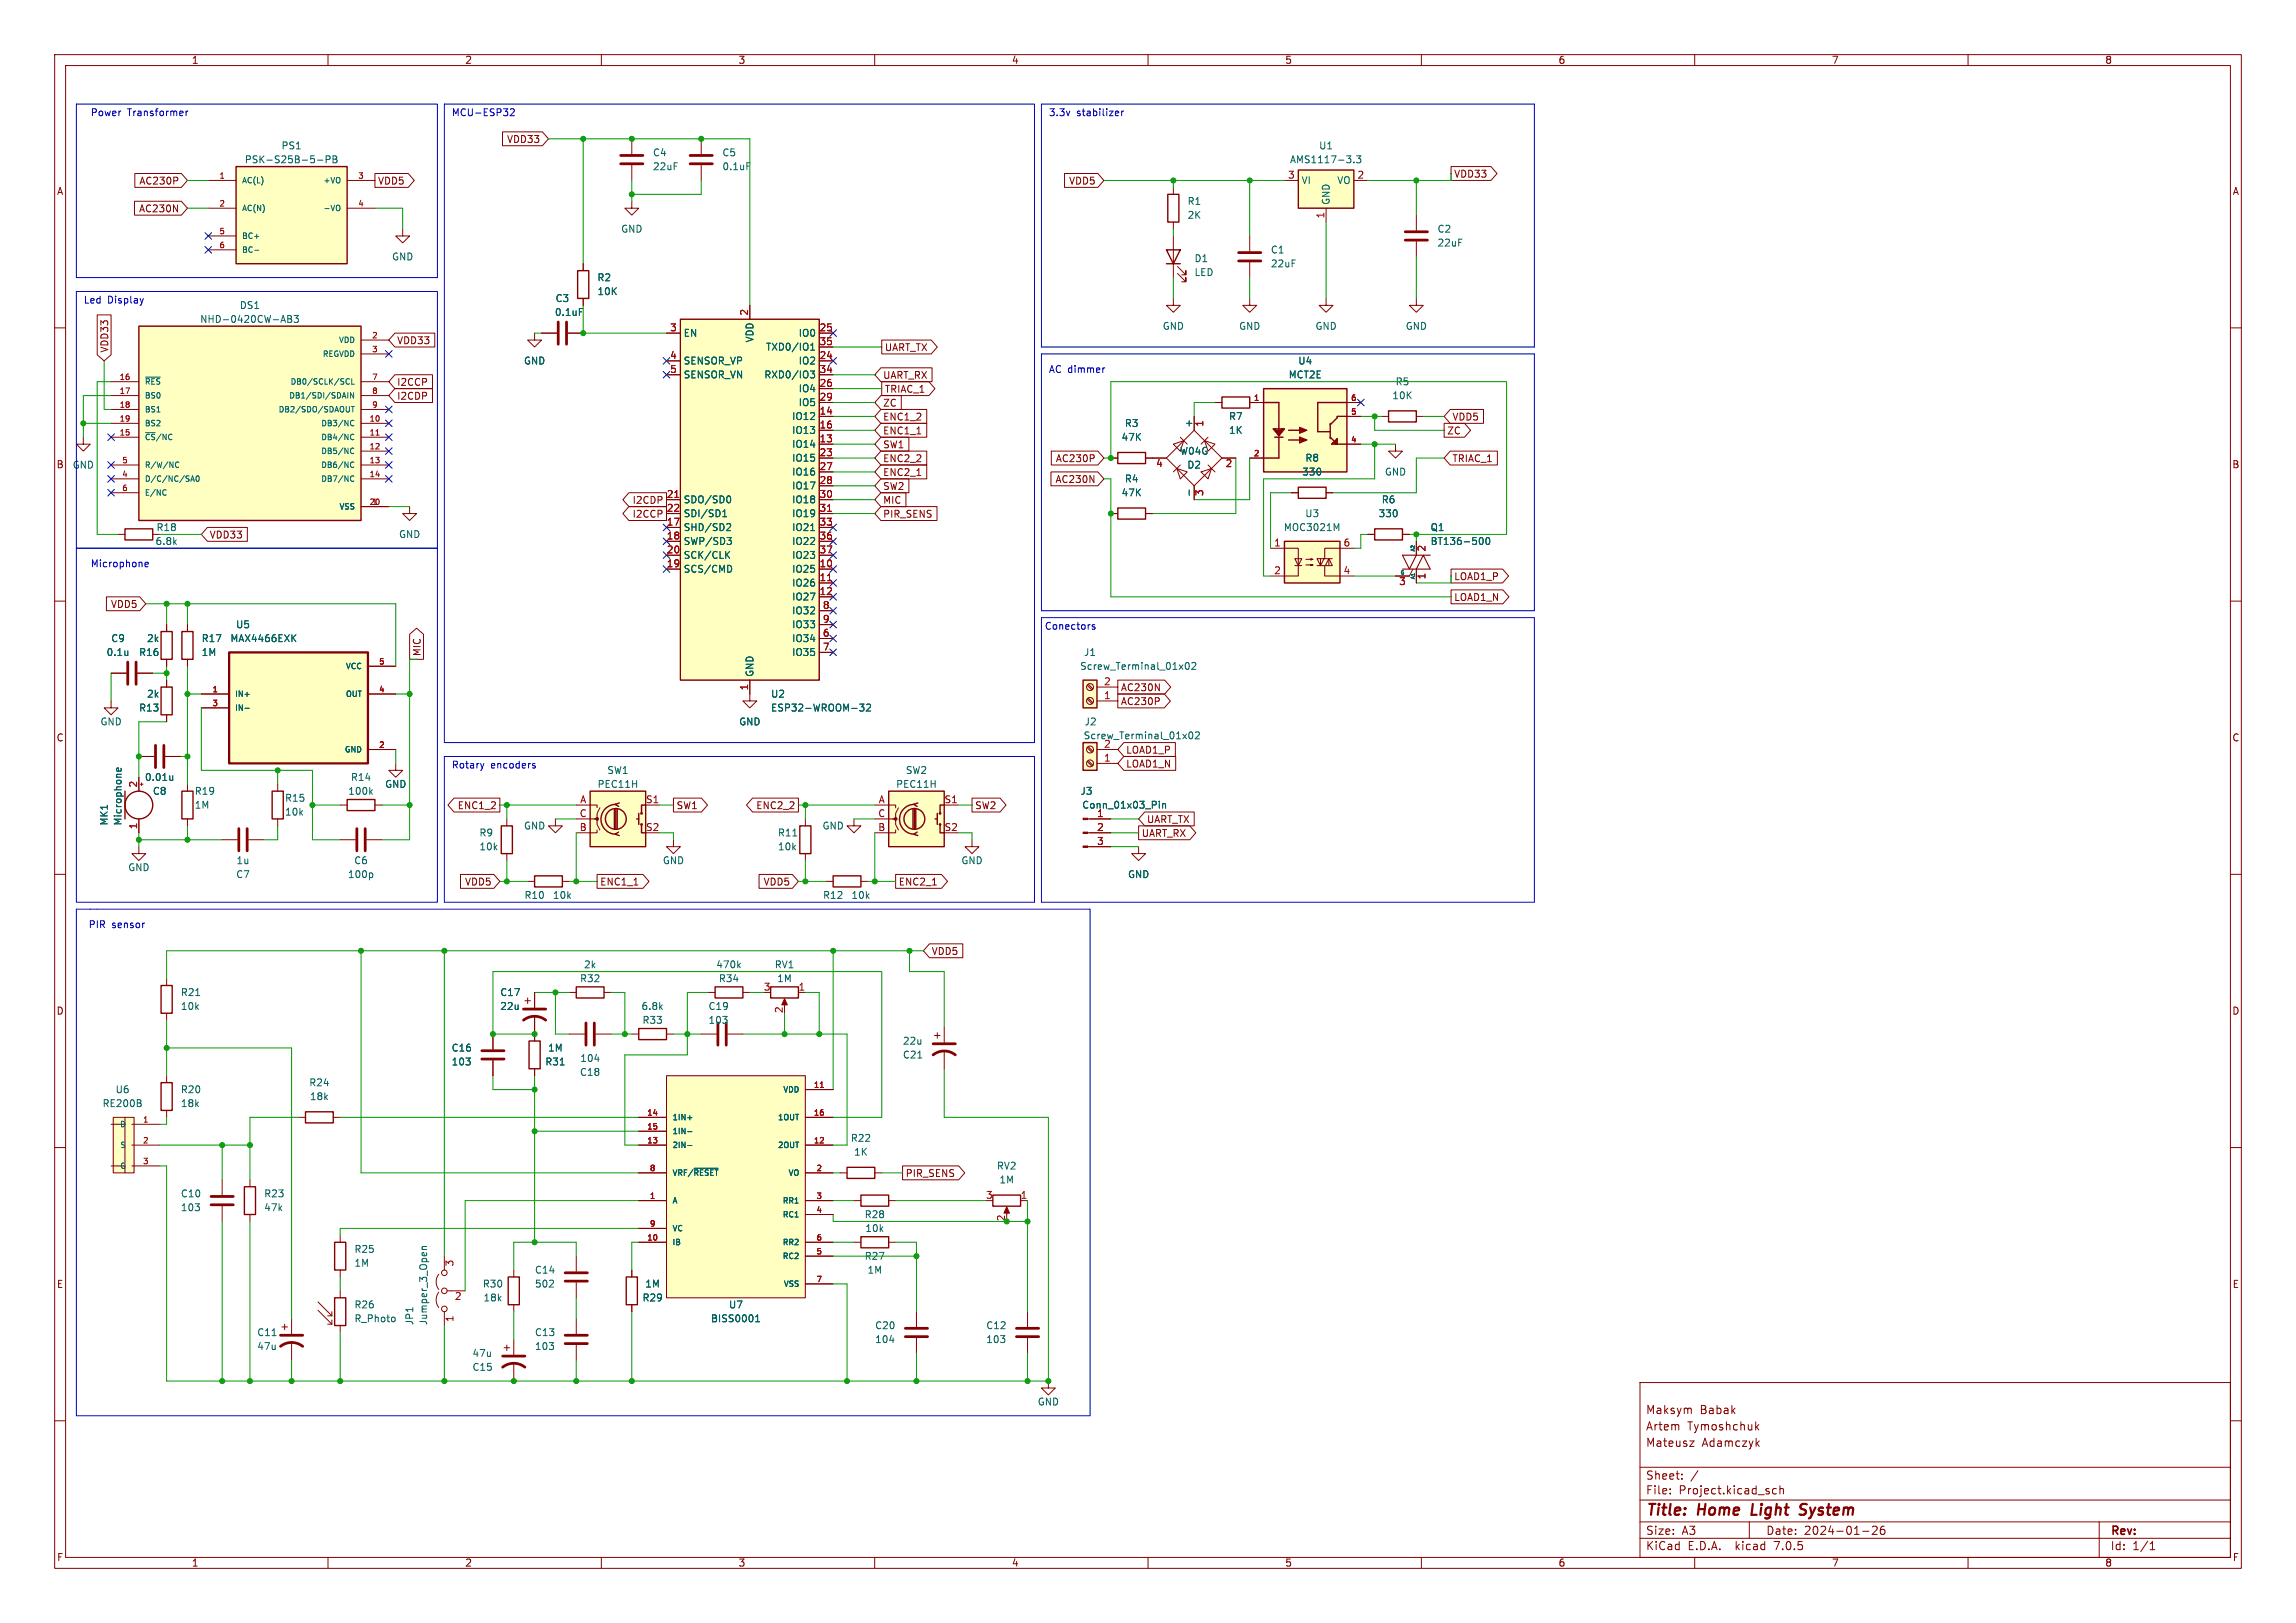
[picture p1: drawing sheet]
<svg xmlns="http://www.w3.org/2000/svg" width="420mm" height="297mm" viewBox="0 0 420 297" stroke-linecap="round" stroke-linejoin="round" font-family="sans-serif">
<defs><g id="words">
<g font-size="2.8" fill="#840000">
<text x="301" y="277.8">Title:</text>
<text x="310.4" y="277.8">Home</text>
<text x="320.9" y="277.8">Light</text>
<text x="330.3" y="277.8">System</text>
</g>
<g font-size="2.1" fill="#840000">
<text x="301" y="261.9">Artem</text>
<text x="301" y="258.9">Maksym</text>
<text x="308.6" y="261.9">Tymoshchuk</text>
<text x="310.9" y="258.9">Babak</text>
<text x="301" y="264.9">Mateusz</text>
<text x="311.2" y="264.9">Adamczyk</text>
<text x="301" y="273.6">File:</text>
<text x="301" y="270.9">Sheet:</text>
<text x="307" y="273.6">Project.kicad_sch</text>
<text x="301" y="281">Size:</text>
<text x="307.6" y="281">A3</text>
<text x="323" y="281">Date:</text>
<text x="329.9" y="281">2024-01-26</text>
<text x="386" y="281.2">Rev:</text>
<text x="301" y="283.8">KiCad</text>
<text x="308.6" y="283.8">E.D.A.</text>
<text x="317.4" y="283.8">kicad</text>
<text x="324.5" y="283.8">7.0.5</text>
<text x="386" y="283.8">Id:</text>
<text x="390" y="283.8">1/1</text>
</g>
<g font-size="1.8" fill="#840000">
<text x="35" y="11.8">1</text>
<text x="85" y="11.8">2</text>
<text x="135" y="11.8">3</text>
<text x="185" y="11.8">4</text>
<text x="235" y="11.8">5</text>
<text x="285" y="11.8">6</text>
<text x="335" y="11.8">7</text>
<text x="385" y="11.8">8</text>
<text x="92.7" y="26.3">VDD33</text>
<text x="10.4" y="35.8">A</text>
<text x="25.5" y="33.9">AC230P</text>
<text x="69.1" y="33.9">VDD5</text>
<text x="195.5" y="33.9">VDD5</text>
<text x="408.4" y="35.8">A</text>
<text x="25.4" y="39">AC230N</text>
<text x="20" y="64.6" transform="rotate(-90 20 64.6)">VDD33</text>
<text x="72.5" y="63.1">VDD33</text>
<text x="161.8" y="64.4">UART_TX</text>
<text x="72.5" y="70.8">I2CCP</text>
<text x="161.4" y="69.5">UART_RX</text>
<text x="72.5" y="73.3">I2CDP</text>
<text x="161.4" y="77.1">ENC1_2</text>
<text x="161.4" y="74.6">ZC</text>
<text x="161.8" y="72">TRIAC_1</text>
<text x="265.6" y="77.1">VDD5</text>
<text x="161.4" y="82.2">SW1</text>
<text x="161.4" y="79.7">ENC1_1</text>
<text x="264.6" y="79.7">ZC</text>
<text x="10.3" y="85.8">B</text>
<text x="161.4" y="89.8">SW2</text>
<text x="161.4" y="87.3">ENC2_1</text>
<text x="161.4" y="84.7">ENC2_2</text>
<text x="193.1" y="88.5">AC230N</text>
<text x="193.1" y="84.7">AC230P</text>
<text x="265.6" y="84.7">TRIAC_1</text>
<text x="408.3" y="85.8">B</text>
<text x="115.7" y="92.4">I2CDP</text>
<text x="115.7" y="94.9">I2CCP</text>
<text x="161.4" y="94.9">PIR_SENS</text>
<text x="161.4" y="92.4">MIC</text>
<text x="38.3" y="98.7">VDD33</text>
<text x="20.3" y="111.4">VDD5</text>
<text x="265.9" y="110.1">LOAD1_N</text>
<text x="77.1" y="120.2" transform="rotate(-90 77.1 120.2)">MIC</text>
<text x="204.9" y="126.6">AC230N</text>
<text x="204.9" y="129.2">AC230P</text>
<text x="10.3" y="135.8">C</text>
<text x="408.3" y="135.8">C</text>
<text x="205.9" y="138.1">LOAD1_P</text>
<text x="205.9" y="140.6">LOAD1_N</text>
<text x="83.7" y="148.2">ENC1_2</text>
<text x="123.7" y="148.2">SW1</text>
<text x="138.3" y="148.2">ENC2_2</text>
<text x="178.3" y="148.2">SW2</text>
<text x="208.8" y="153.3">UART_RX</text>
<text x="209.7" y="150.8">UART_TX</text>
<text x="85" y="162.2">VDD5</text>
<text x="109.7" y="162.2">ENC1_1</text>
<text x="139.7" y="162.2">VDD5</text>
<text x="164.3" y="162.2">ENC2_1</text>
<text x="170.3" y="174.9">VDD5</text>
<text x="10.3" y="185.8">D</text>
<text x="408.3" y="185.8">D</text>
<text x="165.6" y="215.5">PIR_SENS</text>
<text x="10.4" y="235.8">E</text>
<text x="408.3" y="235.8">E</text>
<text x="10.4" y="285.8">F</text>
<text x="35" y="286.8">1</text>
<text x="85" y="286.8">2</text>
<text x="135" y="286.8">3</text>
<text x="185" y="286.8">4</text>
<text x="235" y="286.8">5</text>
<text x="285" y="286.8">6</text>
<text x="335" y="286.8">7</text>
<text x="385" y="286.8">8</text>
<text x="408.4" y="285.8">F</text>
</g>
<g font-size="1.8" fill="#0000c2">
<text x="16.5" y="21.3">Power</text>
<text x="23.2" y="21.3">Transformer</text>
<text x="82.5" y="21.3">MCU-ESP32</text>
<text x="191.8" y="21.3">3.3v</text>
<text x="196.9" y="21.3">stabilizer</text>
<text x="15.2" y="55.6">Led</text>
<text x="19.6" y="55.6">Display</text>
<text x="191.8" y="68.3">AC dimmer</text>
<text x="16.5" y="103.9">Microphone</text>
<text x="191.1" y="115.3">Conectors</text>
<text x="82.5" y="140.7">Rotary</text>
<text x="89.7" y="140.7">encoders</text>
<text x="16.2" y="169.9">PIR</text>
<text x="20.4" y="169.9">sensor</text>
</g>
<g font-size="1.8" fill="#006464">
<text x="51.4" y="27.5">PS1</text>
<text x="119.4" y="28.8">C4</text>
<text x="132.1" y="28.8">C5</text>
<text x="241.2" y="27.5">U1</text>
<text x="44.7" y="30">PSK-S25B-5-PB</text>
<text x="119.4" y="31.3">22uF</text>
<text x="132.1" y="31.3">0.1uF</text>
<text x="235.9" y="30">AMS1117-3.3</text>
<text x="238" y="33.8">VI</text>
<text x="244.6" y="33.8">VO</text>
<text x="217.2" y="37.7">R1</text>
<text x="217.2" y="40.2">2K</text>
<text x="243.4" y="37.6" transform="rotate(-90 243.4 37.6)">GND</text>
<text x="71.7" y="47.8">GND</text>
<text x="113.6" y="42.7">GND</text>
<text x="232.4" y="46.5">C1</text>
<text x="262.9" y="42.7">C2</text>
<text x="262.9" y="45.3">22uF</text>
<text x="109.2" y="51.6">R2</text>
<text x="218.4" y="48.1">D1</text>
<text x="218.4" y="50.7">LED</text>
<text x="232.4" y="49.1">22uF</text>
<text x="36.6" y="59.2">NHD-0420CW-AB3</text>
<text x="43.8" y="56.7">DS1</text>
<text x="101.4" y="58">0.1uF</text>
<text x="101.6" y="55.4">C3</text>
<text x="109.2" y="54.2">10K</text>
<text x="125" y="61.8">EN</text>
<text x="138" y="62.7" transform="rotate(-90 138 62.7)">VDD</text>
<text x="140.1" y="64.3">TXD0/IO1</text>
<text x="146.1" y="61.8">IO0</text>
<text x="212.6" y="60.5">GND</text>
<text x="226.6" y="60.5">GND</text>
<text x="240.6" y="60.5">GND</text>
<text x="257.1" y="60.5">GND</text>
<text x="95.8" y="66.9">GND</text>
<text x="125" y="66.9">SENSOR_VP</text>
<text x="125" y="69.4">SENSOR_VN</text>
<text x="139.8" y="69.4">RXD0/IO3</text>
<text x="146.1" y="66.9">IO2</text>
<text x="146.1" y="71.9">IO4</text>
<text x="235.7" y="69.4">MCT2E</text>
<text x="237.4" y="66.9">U4</text>
<text x="255.2" y="70.7">R5</text>
<text x="144.9" y="77">IO12</text>
<text x="146.1" y="74.5">IO5</text>
<text x="224.8" y="77">R7</text>
<text x="254.6" y="73.2">10K</text>
<text x="144.9" y="82.1">IO14</text>
<text x="144.9" y="79.6">IO13</text>
<text x="205.1" y="80.8">47K</text>
<text x="205.7" y="78.3">R3</text>
<text x="215.8" y="83.4">W04G</text>
<text x="218.2" y="78.3" transform="rotate(-90 218.2 78.3)">+</text>
<text x="224.8" y="79.6">1K</text>
<text x="13.2" y="85.9">GND</text>
<text x="144.9" y="84.6">IO15</text>
<text x="144.9" y="87.2">IO16</text>
<text x="144.9" y="89.7">IO17</text>
<text x="205.7" y="88.5">R4</text>
<text x="217.1" y="85.9">D2</text>
<text x="238.2" y="87.2">330</text>
<text x="238.7" y="84.6">R8</text>
<text x="253.3" y="87.2">GND</text>
<text x="125" y="92.3">SDO/SD0</text>
<text x="125" y="94.8">SDI/SD1</text>
<text x="144.9" y="92.3">IO18</text>
<text x="144.9" y="94.8">IO19</text>
<text x="205.1" y="91">47K</text>
<text x="238.7" y="94.8">U3</text>
<text x="252.1" y="94.8">330</text>
<text x="252.7" y="92.3">R6</text>
<text x="28.4" y="99.9">6.8k</text>
<text x="28.6" y="97.3">R18</text>
<text x="72.9" y="98.6">GND</text>
<text x="125" y="97.3">SHD/SD2</text>
<text x="125" y="99.9">SWP/SD3</text>
<text x="144.9" y="97.3">IO21</text>
<text x="144.9" y="99.9">IO22</text>
<text x="234.8" y="97.3">MOC3021M</text>
<text x="261.6" y="97.3">Q1</text>
<text x="261.6" y="99.9">BT136-500</text>
<text x="125" y="105">SCS/CMD</text>
<text x="125" y="102.4">SCK/CLK</text>
<text x="144.9" y="105">IO25</text>
<text x="144.9" y="107.5">IO26</text>
<text x="144.9" y="102.4">IO23</text>
<text x="144.9" y="110">IO27</text>
<text x="144.9" y="112.6">IO32</text>
<text x="20.3" y="117.7">C9</text>
<text x="26.8" y="117.7">2k</text>
<text x="36.8" y="117.7">R17</text>
<text x="42.1" y="117.7">MAX4466EXK</text>
<text x="43.1" y="115.1">U5</text>
<text x="144.9" y="117.7">IO34</text>
<text x="144.9" y="115.1">IO33</text>
<text x="19.4" y="120.2">0.1u</text>
<text x="25.4" y="120.2">R16</text>
<text x="36.8" y="120.2">1M</text>
<text x="138" y="124" transform="rotate(-90 138 124)">GND</text>
<text x="144.9" y="120.2">IO35</text>
<text x="197.5" y="122.7">Screw_Terminal_01x02</text>
<text x="198.2" y="120.2">J1</text>
<text x="25.4" y="130.4">R13</text>
<text x="26.8" y="127.8">2k</text>
<text x="141" y="127.8">U2</text>
<text x="141" y="130.4">ESP32-WROOM-32</text>
<text x="18.3" y="132.9">GND</text>
<text x="135.2" y="132.9">GND</text>
<text x="198.2" y="135.4">Screw_Terminal_01x02</text>
<text x="198.3" y="132.9">J2</text>
<text x="201.9" y="136.9">2</text>
<text x="26.5" y="143.1">0.01u</text>
<text x="64.1" y="143.1">R14</text>
<text x="111" y="141.8">SW1</text>
<text x="165.6" y="141.8">SW2</text>
<text x="27.9" y="145.6">C8</text>
<text x="35.6" y="145.6">R19</text>
<text x="35.6" y="148.1">1M</text>
<text x="52.1" y="146.9">R15</text>
<text x="52.1" y="149.4">10k</text>
<text x="63.6" y="145.6">100k</text>
<text x="70.4" y="144.3">GND</text>
<text x="109.2" y="144.3">PEC11H</text>
<text x="163.9" y="144.3">PEC11H</text>
<text x="197.6" y="145.6">J3</text>
<text x="197.9" y="148.1">Conn_01x03_Pin</text>
<text x="19.9" y="151.1" transform="rotate(-90 19.9 151.1)">MK1</text>
<text x="22.4" y="151.1" transform="rotate(-90 22.4 151.1)">Microphone</text>
<text x="87.6" y="153.2">R9</text>
<text x="87.6" y="155.8">10k</text>
<text x="95.8" y="152">GND</text>
<text x="142.2" y="153.2">R11</text>
<text x="142.2" y="155.8">10k</text>
<text x="150.4" y="152">GND</text>
<text x="23.4" y="159.6">GND</text>
<text x="43.1" y="160.8">C7</text>
<text x="43.2" y="158.3">1u</text>
<text x="63.6" y="160.8">100p</text>
<text x="64.7" y="158.3">C6</text>
<text x="121.2" y="158.3">GND</text>
<text x="175.8" y="158.3">GND</text>
<text x="206.3" y="160.8">GND</text>
<text x="95.9" y="164.7">R10</text>
<text x="101.1" y="164.7">10k</text>
<text x="150.5" y="164.7">R12</text>
<text x="155.7" y="164.7">10k</text>
<text x="106" y="179.9">R32</text>
<text x="106.8" y="177.4">2k</text>
<text x="131" y="177.4">470k</text>
<text x="131.4" y="179.9">R34</text>
<text x="141.7" y="177.4">RV1</text>
<text x="142.1" y="179.9">1M</text>
<text x="33" y="182.4">R21</text>
<text x="33" y="185">10k</text>
<text x="91.4" y="182.4">C17</text>
<text x="91.4" y="185">22u</text>
<text x="117.3" y="185">6.8k</text>
<text x="129.5" y="185">C19</text>
<text x="117.5" y="187.5">R33</text>
<text x="129.5" y="187.5">103</text>
<text x="165.1" y="191.3">22u</text>
<text x="82.6" y="192.6">C16</text>
<text x="82.6" y="195.1">103</text>
<text x="99.7" y="195.1">R31</text>
<text x="100.2" y="192.6">1M</text>
<text x="106" y="197">C18</text>
<text x="106.1" y="194.5">104</text>
<text x="165.1" y="193.9">C21</text>
<text x="18.7" y="202.8">RE200B</text>
<text x="21.1" y="200.2">U6</text>
<text x="33" y="200.2">R20</text>
<text x="33" y="202.8">18k</text>
<text x="56.5" y="198.9">R24</text>
<text x="56.6" y="201.5">18k</text>
<text x="155.6" y="209.1">R22</text>
<text x="156.2" y="211.6">1K</text>
<text x="182.3" y="214.2">RV2</text>
<text x="33" y="219.3">C10</text>
<text x="33" y="221.8">103</text>
<text x="48.3" y="219.3">R23</text>
<text x="48.3" y="221.8">47k</text>
<text x="182.8" y="216.7">1M</text>
<text x="158.1" y="223.1">R28</text>
<text x="158.2" y="225.6">10k</text>
<text x="64.8" y="229.4">R25</text>
<text x="64.8" y="232">1M</text>
<text x="97.8" y="233.2">C14</text>
<text x="158.1" y="230.7">R27</text>
<text x="158.6" y="233.2">1M</text>
<text x="64.8" y="239.6">R26</text>
<text x="88.3" y="235.8">R30</text>
<text x="88.4" y="238.3">18k</text>
<text x="97.8" y="235.8">502</text>
<text x="117.5" y="238.3">R29</text>
<text x="118" y="235.8">1M</text>
<text x="133.3" y="239.6">U7</text>
<text x="47" y="244.7">C11</text>
<text x="64.8" y="242.1">R_Photo</text>
<text x="75.8" y="242.6" transform="rotate(-90 75.8 242.6)">JP1</text>
<text x="78.3" y="242.6" transform="rotate(-90 78.3 242.6)">Jumper_3_Open</text>
<text x="97.8" y="244.7">C13</text>
<text x="130" y="242.1">BISS0001</text>
<text x="160" y="243.4">C20</text>
<text x="160" y="245.9">104</text>
<text x="180.3" y="243.4">C12</text>
<text x="180.3" y="245.9">103</text>
<text x="47" y="247.2">47u</text>
<text x="86.4" y="251">C15</text>
<text x="86.4" y="248.5">47u</text>
<text x="97.8" y="247.2">103</text>
<text x="189.8" y="257.4">GND</text>
</g>
<g font-size="1.8" fill="#a90000">
<text x="235.6" y="32.8">3</text>
<text x="248.3" y="32.8">2</text>
<text x="242.3" y="40" transform="rotate(-90 242.3 40)">1</text>
<text x="136.9" y="57.8" transform="rotate(-90 136.9 57.8)">2</text>
<text x="122.5" y="60.7">3</text>
<text x="122.5" y="65.8">4</text>
<text x="149.9" y="65.8">24</text>
<text x="149.9" y="60.7">25</text>
<text x="149.9" y="63.2">35</text>
<text x="122.5" y="68.3">5</text>
<text x="149.9" y="70.9">26</text>
<text x="149.9" y="68.3">34</text>
<text x="149.9" y="75.9">14</text>
<text x="149.9" y="73.4">29</text>
<text x="149.9" y="81">13</text>
<text x="149.9" y="78.5">16</text>
<text x="149.9" y="83.6">23</text>
<text x="220.3" y="78.1" transform="rotate(-90 220.3 78.1)">1</text>
<text x="149.9" y="86.1">27</text>
<text x="149.9" y="88.6">28</text>
<text x="211.4" y="85.7">4</text>
<text x="224.1" y="85.7">2</text>
<text x="121.9" y="91.2">21</text>
<text x="121.9" y="93.7">22</text>
<text x="149.9" y="91.2">30</text>
<text x="149.9" y="93.7">31</text>
<text x="220.3" y="90.8" transform="rotate(-90 220.3 90.8)">3</text>
<text x="121.9" y="96.3">17</text>
<text x="121.9" y="98.8">18</text>
<text x="121.9" y="101.3">20</text>
<text x="149.9" y="96.3">33</text>
<text x="149.9" y="98.8">36</text>
<text x="149.9" y="101.3">37</text>
<text x="233" y="100.1">1</text>
<text x="245.7" y="100.1">6</text>
<text x="261" y="101" transform="rotate(-90 261 101)">2</text>
<text x="121.9" y="103.9">19</text>
<text x="149.9" y="103.9">10</text>
<text x="149.9" y="106.4">11</text>
<text x="233" y="105.2">2</text>
<text x="245.7" y="105.2">4</text>
<text x="255.9" y="107.3">3</text>
<text x="261" y="106.1" transform="rotate(-90 261 106.1)">1</text>
<text x="149.9" y="109">12</text>
<text x="150.5" y="111.5">8</text>
<text x="150.5" y="116.6">6</text>
<text x="150.5" y="119.1">7</text>
<text x="150.5" y="114">9</text>
<text x="201.9" y="125.5">2</text>
<text x="136.9" y="126.4" transform="rotate(-90 136.9 126.4)">1</text>
<text x="201.9" y="128">1</text>
<text x="201.9" y="139.4">1</text>
<text x="25.1" y="144.2" transform="rotate(-90 25.1 144.2)">2</text>
<text x="106" y="149.6">C</text>
<text x="106.1" y="147.1">A</text>
<text x="118.1" y="147.1">S1</text>
<text x="160.6" y="149.6">C</text>
<text x="160.7" y="147.1">A</text>
<text x="172.7" y="147.1">S1</text>
<text x="200.6" y="149.6">1</text>
<text x="25.1" y="151.8" transform="rotate(-90 25.1 151.8)">1</text>
<text x="106" y="152.1">B</text>
<text x="118.1" y="152.1">S2</text>
<text x="160.6" y="152.1">B</text>
<text x="172.7" y="152.1">S2</text>
<text x="200.6" y="152.1">2</text>
<text x="200.6" y="154.7">3</text>
<text x="139.7" y="181.4">3</text>
<text x="143.3" y="185.5" transform="rotate(-90 143.3 185.5)">2</text>
<text x="146" y="181.4">1</text>
<text x="180.3" y="219.5">3</text>
<text x="186.7" y="219.5">1</text>
<text x="183.9" y="223.6" transform="rotate(-90 183.9 223.6)">2</text>
<text x="83.2" y="231.8" transform="rotate(-90 83.2 231.8)">3</text>
<text x="83.2" y="238.1">2</text>
<text x="83.2" y="242" transform="rotate(-90 83.2 242)">1</text>
</g>
<g font-size="1.8" fill="#009600">
<text x="265.9" y="32.7">VDD33</text>
<text x="265.9" y="106.3">LOAD1_P</text>
</g>
<g font-size="1.4" fill="#a90000">
<text x="40.1" y="32.8">1</text>
<text x="65.5" y="32.8">3</text>
<text x="40.1" y="37.8">2</text>
<text x="65.5" y="37.8">4</text>
<text x="40.1" y="42.9">5</text>
<text x="40.1" y="45.5">6</text>
<text x="68" y="62">2</text>
<text x="68" y="64.5">3</text>
<text x="21.8" y="69.6">16</text>
<text x="68" y="69.6">7</text>
<text x="21.8" y="72.1">17</text>
<text x="21.8" y="74.7">18</text>
<text x="21.8" y="77.2">19</text>
<text x="67.5" y="77.2">10</text>
<text x="68" y="72.1">8</text>
<text x="68" y="74.7">9</text>
<text x="229.3" y="73.4">1</text>
<text x="247.1" y="75.9">5</text>
<text x="247.1" y="73.4">6</text>
<text x="21.8" y="79.8">15</text>
<text x="67.5" y="79.8">11</text>
<text x="67.5" y="82.3">12</text>
<text x="229.3" y="83.6">2</text>
<text x="247.1" y="81">4</text>
<text x="22.3" y="87.4">4</text>
<text x="22.3" y="84.8">5</text>
<text x="22.3" y="89.9">6</text>
<text x="67.5" y="84.8">13</text>
<text x="67.5" y="87.4">14</text>
<text x="67.5" y="92.5">20</text>
<text x="68" y="92.5">1</text>
<text x="69.3" y="121.7">5</text>
<text x="38.8" y="126.7">1</text>
<text x="38.8" y="129.3">3</text>
<text x="69.3" y="126.7">4</text>
<text x="69.3" y="136.9">2</text>
<text x="148.8" y="199.1">11</text>
<text x="26.1" y="205.5">1</text>
<text x="26.1" y="209.3">2</text>
<text x="118.3" y="209.3">13</text>
<text x="118.3" y="204.2">14</text>
<text x="118.3" y="206.8">15</text>
<text x="148.8" y="209.3">12</text>
<text x="148.8" y="204.2">16</text>
<text x="26.1" y="213.1">3</text>
<text x="118.8" y="214.4">8</text>
<text x="149.3" y="214.4">2</text>
<text x="118.8" y="219.5">1</text>
<text x="149.3" y="219.5">3</text>
<text x="149.3" y="222">4</text>
<text x="118.3" y="227.1">10</text>
<text x="118.8" y="224.5">9</text>
<text x="149.3" y="227.1">6</text>
<text x="149.3" y="229.6">5</text>
<text x="149.3" y="234.7">7</text>
</g>
<g font-size="1.4" fill="#006464">
<text x="44.2" y="33.7">AC(L)</text>
<text x="59.1" y="33.7">+VO</text>
<text x="44.2" y="38.8">AC(N)</text>
<text x="59.1" y="38.8">-VO</text>
<text x="44.2" y="43.9">BC+</text>
<text x="44.2" y="46.4">BC-</text>
<text x="59" y="65.5">REGVDD</text>
<text x="61.9" y="62.9">VDD</text>
<text x="26.4" y="70.5">~{RES}</text>
<text x="53.1" y="70.5">DB0/SCLK/SCL</text>
<text x="26.4" y="73.1">BS0</text>
<text x="26.4" y="75.6">BS1</text>
<text x="50.9" y="75.6">DB2/SDO/SDAOUT</text>
<text x="52.8" y="73.1">DB1/SDI/SDAIN</text>
<text x="26.4" y="80.7">~{CS}/NC</text>
<text x="26.4" y="78.2">BS2</text>
<text x="58.7" y="78.2">DB3/NC</text>
<text x="58.7" y="80.7">DB4/NC</text>
<text x="58.7" y="83.2">DB5/NC</text>
<text x="26.4" y="88.3">D/C/NC/SA0</text>
<text x="26.4" y="85.8">R/W/NC</text>
<text x="58.7" y="85.8">DB6/NC</text>
<text x="58.7" y="88.3">DB7/NC</text>
<text x="26.4" y="90.9">E/NC</text>
<text x="62" y="93.4">VSS</text>
<text x="63.2" y="122.6">VCC</text>
<text x="42.9" y="127.7">IN+</text>
<text x="42.9" y="130.2">IN-</text>
<text x="63.2" y="127.7">OUT</text>
<text x="63" y="137.9">GND</text>
<text x="143.2" y="200.1">VDD</text>
<text x="21.9" y="206.4">D</text>
<text x="122.9" y="205.2">1IN+</text>
<text x="122.9" y="207.7">1IN-</text>
<text x="142.3" y="205.2">1OUT</text>
<text x="21.9" y="214.1">G</text>
<text x="22" y="210.2">S</text>
<text x="122.9" y="210.2">2IN-</text>
<text x="122.9" y="215.3">VRF/~{RESET}</text>
<text x="142.3" y="210.2">2OUT</text>
<text x="144.2" y="215.3">VO</text>
<text x="122.9" y="220.4">A</text>
<text x="143.1" y="220.4">RR1</text>
<text x="122.9" y="225.5">VC</text>
<text x="143.1" y="222.9">RC1</text>
<text x="122.9" y="228">IB</text>
<text x="143.1" y="230.6">RC2</text>
<text x="143.1" y="228">RR2</text>
<text x="143.3" y="235.6">VSS</text>
</g>
<g font-size=".9" fill="#006464">
<text x="258.8" y="101" transform="rotate(-90 258.8 101)">A2</text>
<text x="256.1" y="105.2">G</text>
<text x="258.8" y="106.1" transform="rotate(-90 258.8 106.1)">A1</text>
</g>
</g></defs>
<g fill="none" stroke="#840000" stroke-width=".18">
<path d="M10 10h400v277h-400zM12 12h396v273h-396zM60 10v2M110 10v2M160 10v2M210 10v2M260 10v2M310 10v2M360 10v2M24.6 36.8h8.6l1.1 1.3-1.1 1.3h-8.6zM24.7 31.8h8.5l1.1 1.2-1.1 1.3h-8.5zM38.1 33h5.1"/>
<path d="M38.1 38.1h5.1M63.5 33h5.1M63.5 38.1h5.1M68.6 31.8h6.1l1.1 1.2-1.1 1.3h-6.1zM91.9 24.1h7.3l1.1 1.3-1.1 1.3h-7.3zM115.6 36.8v1.3h1.2l-1.2 1.3-1.3-1.3h1.3M115.6 25.4v2.8M115.6 30.2v2.8M128.3 25.4v2.8M128.3 30.2v2.8M194.7 31.8h6.1l1.1 1.2-1.1 1.3h-6.1zM214.6 34.3v1.3"/>
<path d="M234.9 33h2.6M242.6 38.1v2.5M247.6 33h2.6M259.1 39.4v2.8M265.4 30.5h7.3l1.1 1.3-1.1 1.2h-7.3zM10 60h2M17.8 57.6h2.5v7.3l-1.3 1.1-1.2-1.1zM38.1 43.2h5.1M38.1 45.7h5.1M73.7 41.9v1.3h1.2l-1.2 1.3-1.3-1.3h1.3M106.7 48.3v1.2M106.7 54.6v1.3"/>
<path d="M137.2 55.9v2.5M214.6 54.6v1.3h1.3l-1.3 1.3-1.2-1.3h1.2M214.6 40.6v1.3M214.6 43.2v7.6M215.4 50l1.5 1.6v-.8v.8h-.7M215.4 48.8l1.5 1.5v-.8v.8h-.7M228.6 54.6v1.3h1.3l-1.3 1.3-1.3-1.3h1.3M228.6 43.2v2.8M228.6 48v2.8M242.6 54.6v1.3h1.2l-1.2 1.3-1.3-1.3h1.3M259.1 54.6v1.3h1.2l-1.2 1.3-1.3-1.3h1.3M259.1 44.2v2.8"/>
<path d="M408 60h2M20.3 77.5h5.1M20.3 69.9h5.1M20.3 72.4h5.1M20.3 74.9h5.1M66 77.5h5.1M66 69.9h5.1M66 72.4h5.1M66 74.9h5.1M66 62.2h5.1M66 64.8h5.1M72.2 71.1h6.9v2.6h-6.9l-1.1-1.3z"/>
<path d="M72.2 61h7.3v2.5h-7.3l-1.1-1.3zM72.2 68.6h6.9v2.5h-6.9l-1.1-1.2zM97.8 61v1.2h1.3l-1.3 1.3-1.3-1.3h1.3M99.1 61h2.8M103.9 61h2.8M121.9 66h2.6M121.9 61h2.6M121.9 68.6h2.6M149.9 76.2h2.5M149.9 73.7h2.5M149.9 78.7h2.5M149.9 66h2.5"/>
<path d="M149.9 61h2.5M149.9 71.1h2.5M149.9 68.6h2.5M149.9 63.5h2.5M161.1 67.3h9.4v2.6h-9.4l-1.1-1.3zM161.1 74.9h8.4v2.6h-8.4l-1.1-1.3zM161.1 72.4h3.8v2.5h-3.8l-1.1-1.2zM161.1 77.5h8.4v2.5h-8.4l-1.1-1.3zM161.3 69.8h8.6l1.1 1.3-1.1 1.3h-8.6zM161.3 62.2h9l1.2 1.3-1.2 1.3h-9zM167.7 79.4h.7M218.4 76.2v2.5"/>
<path d="M222.2 73.7h1.3M228.6 73.7h2.5M246.4 76.2h2.5M246.4 73.7h2.5M252.7 76.2h1.3M259.1 76.2h1.2M264.2 77.5h3.7l1.1 1.2-1.1 1.3h-3.7zM265.3 74.9h6.1v2.6h-6.1l-1.1-1.3zM15.2 80v1.3h1.3l-1.3 1.3-1.2-1.3h1.2M20.3 90.2h5.1M20.3 80h5.1M20.3 85.1h5.1"/>
<path d="M20.3 87.6h5.1M21.6 97.8h1.3M27.9 97.8h1.3M37.9 96.5h7.3v2.6h-7.3l-1.1-1.3zM66 92.7h5.1M66 80h5.1M66 82.6h5.1M66 85.1h5.1M66 87.6h5.1M74.9 92.7v1.3h1.3l-1.3 1.3-1.2-1.3h1.2M115 90.2h6.9v2.5h-6.9l-1.1-1.3zM115 92.7h6.9v2.6h-6.9l-1.1-1.3z"/>
<path d="M121.9 94h2.6M121.9 96.5h2.6M121.9 99.1h2.6M121.9 91.4h2.6M149.9 83.8h2.5M149.9 81.3h2.5M149.9 94h2.5M149.9 96.5h2.5M149.9 99.1h2.5M149.9 91.4h2.5M149.9 86.4h2.5M149.9 88.9h2.5"/>
<path d="M161.1 80h5.2v2.6h-5.2l-1.1-1.3zM161.1 87.6h5.2v2.6h-5.2l-1.1-1.3zM161.1 85.1h8.4v2.5h-8.4l-1.1-1.2zM161.1 82.5h8.4v2.6h-8.4l-1.1-1.3zM161.1 92.7h10.3v2.6h-10.3l-1.1-1.3zM161.1 90.2h4.6v2.5h-4.6l-1.1-1.3zM167.7 87h.7M192.2 86.4h8.6l1.1 1.2-1.1 1.3h-8.6zM192.3 82.5h8.5l1.1 1.3-1.1 1.3h-8.5zM203.2 83.8h1.3M203.2 94h1.3M209.5 83.8h3.9"/>
<path d="M209.5 94h1.3M213.4 83.8l5-5.1 5.1 5.1-5.1 5.1zM214.6 81.3l1.9-.7-.6 2zM215.3 85.7l1.9 .7-1.3 1.2zM215.9 85.1l-1.3 1.3M215.9 80l1.3 1.3M218.4 88.9v2.5M219.7 86.4l1.9-.7-.6 1.9zM220.3 80.6l1.9 .7-1.2 1.3zM221 80l-1.3 1.3M221 85.1l1.2 1.3M223.5 83.8h2.6"/>
<path d="M228.6 83.8h2.5M236.2 90.2h1.3M242.6 90.2h1.2M246.4 81.3h2.5M250.2 97.8h1.3M255.3 81.3v1.3h1.2l-1.2 1.2-1.3-1.2h1.3M256.5 97.8h1.3M259.1 99.1v2.5M265.3 82.5h8.6v2.6h-8.6l-1.1-1.3zM10 110h2M19.5 109.2h6.1l1.1 1.3-1.1 1.3h-6.1zM30.5 114.3v1.3"/>
<path d="M34.3 114.3v1.3M74.9 116.1l1.3-1.1 1.3 1.1v4.6h-2.6zM121.9 104.1h2.6M121.9 101.6h2.6M149.9 104.1h2.5M149.9 106.7h2.5M149.9 109.2h2.5M149.9 101.6h2.5M149.9 116.8h2.5M149.9 119.4h2.5M149.9 111.8h2.5M149.9 114.3h2.5"/>
<path d="M232.4 100.3h5.1v5.1h-5.1M236.9 102.2h1.2l-.6 1.3zM236.9 103.5h1.2M238.9 103.4h1.3l-.4 .1v-.2l.4 .1M238.9 102.4h1.3l-.4 .1v-.3l.4 .2M240.9 103.5h2.8l-.6-1.3-.7 1.3M241.6 102.2v1.3M242.2 102.2l-.6 1.3-.7-1.3h2.8M242.3 103.5v1.9h5.3M243.1 102.2v1.3M247.6 100.3h-5.3v1.9M258.4 104.1l-.6 1.3h-2.5"/>
<path d="M259.1 104.1v2.6M265.4 104.1h9.4l1.2 1.3-1.2 1.3h-9.4zM265.4 107.9h9.5l1.1 1.3-1.1 1.3h-9.5zM408 110h2M20.3 128.3v1.2h1.3l-1.3 1.3-1.3-1.3h1.3M20.3 123.2h2.8M25.1 123.2h2.8M25.4 138.4h2.8M30.2 138.4h2.8M30.5 120.7v1.2M30.5 124.5v1.2M30.5 130.8v1.3"/>
<path d="M34.3 120.7v1.2M36.8 127h5.1M36.8 129.5h5.1M67.3 127h5.1M67.3 137.2h5.1M67.3 121.9h5.1M72.4 139.7v1.3h1.3l-1.3 1.2-1.3-1.2h1.3M137.2 124.5v3.8h1.2l-1.2 1.2-1.3-1.2h1.3M198.9 136.8l.8 .9M198.9 139.4l.8 .8M198.9 125.4l.8 .8M198.9 127.9l.8 .9"/>
<path d="M199.1 136.7l.8 .8M199.1 139.2l.8 .8M199.1 125.2l.8 .9M199.1 127.8l.8 .8M200.7 137.2h3.8M200.7 139.7h3.8M200.7 128.3h3.8M200.7 125.7h3.8M204.5 124.5h8.5l1.2 1.2-1.2 1.3h-8.5zM204.5 127h8.5l1.1 1.3-1.1 1.2h-8.5zM205.6 135.9h9.4v2.5h-9.4l-1.1-1.2zM205.6 138.4h9.5v2.6h-9.5l-1.1-1.3z"/>
<path d="M10 160h2M25.4 154.9v1.3h1.3l-1.3 1.3-1.3-1.3h1.3M25.4 142.2v2.6M25.4 149.9v2.5M25.7 143.5h.5M25.9 143.3v.5M34.3 143.5v1.3M34.3 149.9v1.2M40.6 153.7h2.8M45.5 153.7h2.8M50.8 143.5v1.3M50.8 149.9v1.2"/>
<path d="M62.2 147.3h1.3M62.2 153.7h2.8M67.1 153.7h2.7M68.6 147.3h1.2M83 146h8.4v2.6h-8.4l-1.1-1.3zM92.7 149.9v1.2M92.7 156.2v1.3M101.6 149.9v1.2h1.3l-1.3 1.3-1.3-1.3h1.3M105.4 147.3h3.8v.5M105.4 149.9h3.8v1l.5 1M109.2 151.9v.5h-3.8M109.7 147.8l-.5 1v1.1h-.5"/>
<path d="M118.1 147.3h2.5M123.2 153.7v1.2h1.3l-1.3 1.3-1.3-1.3h1.3M123.2 146h5.1l1.1 1.3-1.1 1.3h-5.1zM137.7 146h8.3v2.6h-8.3l-1.2-1.3zM147.3 149.9v1.2M147.3 156.2v1.3M156.2 149.9v1.2h1.3l-1.3 1.3-1.3-1.3h1.3M160 147.3h3.8v.5M160 149.9h3.8v1l.5 1M163.8 151.9v.5h-3.8M164.3 147.8l-.5 1v1.1h-.5M172.7 147.3h2.6"/>
<path d="M177.8 153.7v1.2h1.3l-1.3 1.3-1.3-1.3h1.3M177.8 146h5.1l1.1 1.3-1.1 1.3h-5.1zM199 154.9h4.2M199 152.4h4.2M199 149.9h4.2M208.3 154.9v1.3h1.2l-1.2 1.3-1.3-1.3h1.3M208.3 151.1h9.3l1.1 1.3-1.1 1.3h-9.3zM209.4 148.6h9v2.5h-9l-1.1-1.2zM408 160h2M30.5 179.1v1.2M84.2 160h6.1l1.1 1.3-1.1 1.3h-6.1zM96.5 161.3h1.3"/>
<path d="M102.9 161.3h1.2M109.2 160h8.4l1.1 1.3-1.1 1.3h-8.4zM116 162h.7M138.8 160h6.1l1.1 1.3-1.1 1.3h-6.1zM151.1 161.3h1.3M157.5 161.3h1.2M163.8 160h8.4l1.1 1.3-1.1 1.3h-8.4zM170 172.7h6.1v2.6h-6.1l-1.1-1.3zM170.6 162h.7M30.5 185.4v1.3M30.5 196.9v1.2M90.2 189.2v2.8"/>
<path d="M90.2 194.1v2.8M96 183.1h1M96.5 182.6v1M97.8 181.6v2.8M97.8 185.9v4.6M97.8 195.6v1.3M104.1 189.2h2.8M104.1 181.6h1.3M109 189.2h2.8M110.5 181.6h1.3M115.6 189.2h1.2M121.9 196.9h25.4v40.6h-25.4z"/>
<path d="M121.9 189.2h1.3M128.3 189.2h2.8M129.5 181.6h1.3M133.1 189.2h2.8M135.9 181.6h1.3M143.5 183.1v1.1M146 181.6h1.3M147.3 199.4h5.1M170.9 189.5h1.1M171.4 189v1M172.7 188v2.8M172.7 192.3v3.3"/>
<path d="M10 210h2M20.3 213.4h2.6M20.3 205.7h2.6M20.7 204.5h3.8v10.1h-3.8zM22.9 204.5v10.1M24.1 209.6h5.1M24.1 213.4h5.1M24.1 205.7h5.1M30.5 203.2v1.3M40.6 215.9v2.8M45.7 215.9v1.3M54.6 204.5h1.3"/>
<path d="M61 204.5h1.2M116.8 219.7h5.1M116.8 209.6h5.1M116.8 204.5h5.1M116.8 207h5.1M116.8 214.6h5.1M147.3 219.7h5.1M147.3 209.6h5.1M147.3 204.5h5.1M147.3 214.6h5.1M153.7 214.6h1.2M156.2 219.7h1.3"/>
<path d="M160 214.6h1.3M162.6 219.7h1.2M165.1 213.4h10.3l1.1 1.2-1.1 1.3h-10.3zM186.7 219.7h1.3M408 210h2M40.6 220.7v2.8M45.7 222.2v1.3M58.2 239.8l2.5 2.5M58.2 238.3l2.5 2.5M62.2 226.1v1.2M62.2 232.4v1.3M62.2 236.2v1.3"/>
<path d="M80.3 236.5a2.26 2.26 0 0 0 0 2.8M80.3 233.2a2.26 2.26 0 0 0 0 2.8M81.3 229.9v2.5M81.8 236.2h3.3M94 232.4v1.3M94 238.8v1.2M105.4 229.9v2.8M105.4 234.7v2.8M115.6 232.4v1.3M115.6 238.8v1.2M116.8 227.3h5.1M116.8 224.8h5.1"/>
<path d="M147.3 227.3h5.1M147.3 222.2h5.1M147.3 229.9h5.1M147.3 234.9h5.1M156.2 227.3h1.3M162.6 227.3h1.2M184.1 221.2v1M10 260h2M51.6 242.8h1M52.1 242.3v1M53.3 241.3v2.8M53.3 245.6v3.3"/>
<path d="M59.9 242.3h.8M59.9 240.8h.8M60.7 240v.8M60.7 241.6v.7M62.2 242.6v1.2M81.3 240v2.6M92.2 246.6h1M92.7 246.1v1M94 245.1v2.8M94 249.4v3.3M105.4 241.3v2.8M105.4 246.1v2.8"/>
<path d="M167.6 240v2.8M167.6 244.9v2.7M188 240v2.8M188 244.9v2.7M191.8 252.7v1.3h1.2l-1.2 1.3-1.3-1.3h1.3M300 253h108v32h-108zM309.3 257.8l.1 .9M408 260h2M300 278.5h108M300 274.5h108M300 268.5h108M305.5 273.2v.2"/>
<path d="M305.5 272.5v.1M307.7 270.5v.2M307.7 269.8v.1M309.1 263.7h.8l-.8 1h.8M310.6 269.1l-1.3 1.9M320 278.5v3M321.2 260.2v1.5M321.3 261.1l.4 .6M321.4 264.1l.4 .6M321.7 260.7l-.5 .6M321.8 263.7l-.6 .6M324.9 272.5l-.4-.1-.3 .3v.4l.2 .2h.5"/>
<path d="M325.6 272.5l.2-.1 .4 .1v.9M325.6 271.9v1.5M342.5 279.4l.6-.1 .2 .1 .1 .3-1 1.1h1M344.7 279.3a.59 .59 0 0 0-.8 .6v.6l.2 .2 .4 .1 .2-.2 .1-.5-.1-.2h-.5l-.3 .2M384 278.5v6.5M60 285v2M110 285v2M160 285v2M210 285v2M260 285v2M300 281.5h108M310 285v2"/>
<path d="M340.7 280.2h1.2M360 285v2M393.3 283.6h.9M393.3 282.5l.4-.4v1.5"/>
<circle cx="199.4" cy="139.7" r=".63"/>
<circle cx="199.4" cy="137.2" r=".63"/>
<circle cx="199.4" cy="128.3" r=".63"/>
<circle cx="199.4" cy="125.7" r=".63"/>
<circle cx="81.3" cy="239.5" r=".51"/>
<circle cx="81.3" cy="236.2" r=".51"/>
<circle cx="81.3" cy="232.9" r=".51"/>
</g>
<path d="M329.2 277.1l.7 .1M329.6 275.3a.46 .46 0 0 0-.3 .5 .46 .46 0 0 0 .4 .4" fill="none" stroke="#840000" stroke-width=".4"/>
<g fill="none" stroke="#006464" stroke-width=".18">
<path d="M58.1 29.3h1M59.7 29.2l.6-.1 .1-.2-.1-.3-.6-.1v1.3M60.9 28.5h.5l.2 .3-.2 .3 .2 .1 .1 .3-.3 .3h-.5zM60.9 29.1h.5M62 37.6l.2 .3-.2 .6M136.6 29.8h.6M247.6 29.7v.1M248.1 28.5h.8l-.4 .5 .4 .1v.6l-.2 .1-.6-.1M46.6 45.8h.7M52.6 57.7h.5l.2 .3-.2 .3 .2 .2 .1 .3-.3 .2h-.5zM52.6 58.3h.5M53.8 57.7h.8l-.4 .5 .3 .1v.6l-.2 .1-.5-.1"/>
<path d="M106 56.5h.6M26.6 69h2.7M63.5 69.3l.4 .1M63.6 71.8v1.1M63.9 70.2l-.4 .1M63.9 74.4v.9M64.2 74.4h.6M64.3 77h.4M64.3 79.5l.4 .1M64.3 69.3v1h.5M64.5 74.4v1M64.7 71.8v1.1l-.6-1.1v1.1"/>
<path d="M64.7 77.8l-.4 .1M148.2 67.9h.8l-.4 .5 .3 .1 .1 .4-.2 .3h-.4M148.3 64.1h.7M148.3 63.2l.3-.4v1.3M30.2 89.6l.2 .1M30.4 90.5l-.2 .1M32.7 84.6a.45 .45 0 0 0-.6 .4 .45 .45 0 0 0 .6 .5M34.9 88.1l.3-1 .4 1M35 87.8h.5M36 87.1h.1a.54 .54 0 0 1 .3 .5 .54 .54 0 0 1-.3 .5 .68 .68 0 0 1-.1-1zM64.3 82l.4 .1M64.3 84.6h.4"/>
<path d="M64.3 87.1l.4 .1M64.7 80.4h-.4M64.7 82.9l-.4 .1M64.7 85.5h-.4M64.7 88h-.4M132.2 94.6h.7M132.2 93.7l.4-.4v1.3M133 98.4h.8l-.4 .5 .3 .1 .1 .4-.3 .2h-.3M133.1 95.8l.4 .1 .2 .3-.8 .9h.8M133.2 90.7a.68 .68 0 0 1 .5 .7 .68 .68 0 0 1-.5 .6M148.3 97.1h.7M217.5 89.7v1"/>
<path d="M244.5 96.7l.4-.9v1.3M270.9 98.4a.68 .68 0 0 1 .4 .6 .68 .68 0 0 1-.4 .6M271.9 98.5l.2-.1a.68 .68 0 0 1 .4 .6 .68 .68 0 0 1-.4 .6l-.3-.4zM53.6 116.7l.5 .7M54.1 116.1l-.7 .8M132.9 101.5l.6 .7M133.5 100.9l-.8 .7M133.6 103.5l.2 .5-.2 .7M44.8 129.6h.8M157.2 128.8h.8l-.4 .5 .4 .2v.5l-.2 .1h-.5M158.5 129l.5-.2 .2 .4-.7 .9h.7M216.9 121.4l.2-.2a.68 .68 0 0 1 .4 .7 .68 .68 0 0 1-.4 .6l-.3-.5z"/>
<path d="M217.6 134.1l.2-.2a.68 .68 0 0 1 .4 .7 .68 .68 0 0 1-.4 .6l-.3-.5zM218 121.4l.5-.2 .2 .4-.7 .9h.7M218.7 134.1l.5-.2 .2 .4-.8 .9h.8M22.1 140.6l.1 .4-.2 .1h-.6v-.5l.2-.1 .1 .6M31.6 142v.8M31.6 142.7l-.4 .1M67.8 144.9l.3 .5M68.1 159.8l.1 .2-.1 .5M68.1 144.5l-.5 .5M212.1 146.6v.2M212.1 147.1v.8M212.7 147.1v.8"/>
<path d="M212.7 147.2l.1-.1h.3l.1 .8M135.1 176.6l.3 .5M135.4 176.3l-.4 .4M25.8 202v.4M125.8 209.6h.8M125.8 204.5h.8M125.8 207.1h.8M127 213.8h4.4M77.2 228.6h.8M78 228.1l-.7 .1-.1 .3 .1 .1M72.2 241.1l.1 .2-.1 .5M138.2 241.9h.7"/>
<path d="M138.2 241l.4-.4v1.3"/>
</g>
<g fill="none" stroke="#840000" stroke-width=".25">
<path d="M43.2 30.5h20.3v17.8h-20.3zM213.6 35.6h2v5h-2zM237.5 31.1h10.1v7h-10.1zM25.4 59.7h40.6v35.6h-40.6zM105.7 49.5h2v5.1h-2zM124.5 58.4h25.4v66.1h-25.4zM213.4 45.7h2.5l-1.3 2.6zM213.4 48.3h2.5M223.5 72.6h5.1v2.1h-5.1zM231.1 71.1h15.3v15.3h-15.3zM231.1 73.7h2.8v4.8M232.9 78.5h2l-1 1.3z"/>
<path d="M233.2 78.5l.7 1M233.7 79h.5M233.9 78.7v.8M234.4 78.7h-1l.5 .3M234.4 78.5l-.5 1M234.7 78.5l-.8 1M235.7 78.7h3.1M237.7 78.2l1.3 .5-1.3 .5zM237.7 78.5l.8 .2-.5 .3v-.3M243.3 77.5v2.8M246.4 73.7h-5.4v5.3h2.3M246.4 76.2h-1.8v.3l-1.3 1.2"/>
<path d="M254 75.2h5.1v2h-5.1zM22.9 96.8h5v2h-5zM204.5 82.8h5v2h-5zM204.5 93h5v2h-5zM233.2 80h1.5M233.9 80v3.8h-2.8M234.9 99.1h10.2v7.6h-10.2zM235.7 80.5h3.1M237.5 89.2h5.1v2h-5.1zM237.7 80l1.3 .5-1.3 .5zM237.7 80.3l.8 .2-.5 .3v-.3M243.3 80l1.3 1.3v-1l-1 1h2.8"/>
<path d="M243.8 81h.3M244.1 81l.2 .3v-.5l.3 .2M244.6 80.5l-.5 .5M251.5 96.8h5v2h-5zM29.5 115.6h2v5.1h-2zM33.3 115.6h2v5.1h-2zM29.5 125.7h2v5.1h-2zM198.1 135.9h2.6v5.1h-2.6zM198.1 124.5h2.6v5h-2.6zM22.9 144.8v5.1M33.3 144.8h2v5.1h-2zM49.8 144.8h2v5.1h-2z"/>
<path d="M63.5 146.3h5.1v2h-5.1zM91.7 151.1h2v5.1h-2zM107.9 144.8h10.2v10.1h-10.2zM112.4 148.1v3.5M112.6 147.2a2.73 2.73 0 0 0-2.7 2.7 2.73 2.73 0 0 0 2.7 2.8M112.6 148.1v3.5M112.9 148.1v3.5M113.2 152.3l-.7 .4 .8 .2M113.3 146.9l-.8 .3 .7 .4M116.5 149.9h.3M116.8 148.8v2.1M117.3 150.9v1.5h.8"/>
<path d="M118.1 147.3h-.8v1.5M146.3 151.1h2v5.1h-2zM162.6 144.8h10.1v10.1h-10.1zM167 148.1v3.5M167.3 147.2a2.73 2.73 0 0 0-2.8 2.7 2.73 2.73 0 0 0 2.8 2.8M167.3 148.1v3.5M167.5 148.1v3.5M167.8 152.3l-.7 .4 .8 .2M167.9 146.9l-.8 .3 .7 .4M171.1 149.9h.3M171.4 148.8v2.1M172 150.9v1.5h.7"/>
<path d="M172.7 147.3h-.7v1.5M97.8 160.3h5.1v2h-5.1zM152.4 160.3h5.1v2h-5.1zM29.5 198.1h2v5.1h-2zM29.5 180.3h2v5.1h-2zM96.8 190.5h2v5.1h-2zM105.4 180.6h5.1v2h-5.1zM116.8 188.2h5.1v2h-5.1zM130.8 180.6h5.1v2h-5.1zM141 180.6h5v2h-5zM44.7 217.2h2v5h-2zM55.9 203.5h5.1v2h-5.1z"/>
<path d="M154.9 213.6h5.1v2h-5.1zM157.5 218.7h5.1v2h-5.1zM181.6 218.7h5.1v2h-5.1zM61.2 237.5h2v5.1h-2zM61.2 227.3h2v5.1h-2zM93 233.7h2v5.1h-2zM114.6 233.7h2v5.1h-2zM157.5 226.3h5.1v2h-5.1z"/>
<circle cx="25.4" cy="147.3" r="2.54"/>
<circle cx="112.6" cy="149.9" r="1.9"/>
<circle cx="117.3" cy="150.9" r=".13"/>
<circle cx="117.3" cy="148.8" r=".13"/>
<circle cx="167.3" cy="149.9" r="1.9"/>
<circle cx="172" cy="150.9" r=".13"/>
<circle cx="172" cy="148.8" r=".13"/>
</g>
<g fill="none" stroke="#840000" stroke-width=".51">
<path d="M113.5 30h4.1M113.5 28.4h4.1M126.2 30h4.1M126.2 28.4h4.1M102.1 58.9v4.1M103.6 58.9v4.1M226.6 47.8h4M226.6 46.2h4M257 43.9h4.1M257 42.4h4.1M23.4 121.2v4M24.9 121.2v4"/>
<path d="M28.4 136.4v4.1M30 136.4v4.1M43.7 151.6v4.1M45.2 151.6v4.1M65.3 151.6v4.1M66.8 151.6v4.1M88.1 193.8h4.1M88.1 192.3h4.1M95.8 186.7a3.3 3.3 0 0 1 4 0M95.8 184.7h4M107.2 187.2v4.1M108.7 187.2v4.1"/>
<path d="M131.3 187.2v4.1M132.8 187.2v4.1M170.7 193a3.3 3.3 0 0 1 4.1 0M170.7 191h4.1M38.6 218.9h4.1M38.6 220.5h4.1M103.4 234.4h4M103.4 232.9h4M51.3 246.4a3.3 3.3 0 0 1 4.1 0M51.3 244.3h4.1M91.9 250.2a3.3 3.3 0 0 1 4.1 0M91.9 248.2h4.1"/>
<path d="M103.4 244.3h4M103.4 245.9h4M165.6 244.6h4.1M165.6 243.1h4.1M185.9 244.6h4.1M185.9 243.1h4.1"/>
</g>
<g fill="#ffffc2" stroke="#ffffc2" stroke-width=".18">
<path d="M234.9 99.1h10.2v7.6h-10.2z"/>
<path d="M121.9 196.9h25.4v40.6h-25.4z"/>
<path d="M20.7 204.5h3.8v10.1h-3.8z"/>
<path d="M231.1 71.1h15.3v15.3h-15.3z"/>
<path d="M41.9 119.4h25.4v20.3h-25.4z"/>
<path d="M198.1 135.9h2.6v5.1h-2.6z"/>
<path d="M198.1 124.5h2.6v5h-2.6z"/>
<path d="M43.2 30.5h20.3v17.8h-20.3z"/>
<path d="M25.4 59.7h40.6v35.6h-40.6z"/>
<path d="M124.5 58.4h25.4v66.1h-25.4z"/>
<path d="M162.6 144.8h10.1v10.1h-10.1z"/>
<path d="M107.9 144.8h10.2v10.1h-10.2z"/>
<path d="M237.5 31.1h10.1v7h-10.1z"/>
</g>
<path d="M68.8 79.6h.6M123.4 91h.8M151.4 93.6h.7M151.4 106.3h.7M150.1 199h.5" fill="none" stroke="#a90000" stroke-width=".18"/>
<g fill="#840000" stroke="#840000" stroke-width=".18">
<path d="M143.5 182.8l.5 1.1h-1z"/>
<path d="M184.1 220.9l.6 1.1h-1.1z"/>
<path d="M198.1 154.8h.9v.3h-.9z"/>
<path d="M198.1 152.3h.9v.2h-.9z"/>
<path d="M198.1 149.7h.9v.3h-.9z"/>
<circle cx="163.8" cy="149.9" r=".25"/>
<circle cx="109.2" cy="149.9" r=".25"/>
</g>
<path d="M41.9 119.4h25.4v20.3h-25.4z" fill="none" stroke="#840000" stroke-width=".41"/>
<path d="M256.5 104.1h5.1l-1.3-2.5-1.2 2.5M259.1 101.6l-1.3 2.5-1.3-2.5h5.1" fill="none" stroke="#840000" stroke-width=".2"/>
<g fill="none" stroke="#0000c2" stroke-width=".18">
<path d="M14 19.1h66v31.7h-66zM81.3 19.1h107.9v116.8h-107.9zM190.5 19.1h90.2v44.4h-90.2zM33.4 20.4l.1 .2-.6 .2M34 20.3v.9M34.4 20.3l-.4 .3M93.4 20l.4-.1 .3 .4-.8 .9h.8M204.4 20.3l.2 .3-.6 .2M204.6 21.1l-.2 .1M205.2 20.3v.9M205.5 20.3l-.3 .3M14 53.3h66v47h-66z"/>
<path d="M26.2 54.6l-.3 .9M190.5 64.8h90.2v47h-90.2zM202.1 67.3l-.4 .3M14 100.3h66v64.8h-66zM26.5 103.3l.6-.1v-.3h-.4l-.2 .2 .1 .6h.5M190.5 113h90.2v52.1h-90.2zM200.3 114.4l-.3-.1-.2 .2v.2l.5 .1v.3h-.5M81.3 138.4h107.9v26.7h-107.9zM88.5 139.7l-.3 .9M97.5 139.8h.4M97.5 140.1l.4 .1 .1 .2-.2 .2-.4-.1M14 166.4h185.4v92.7h-185.4z"/>
<path d="M26.3 168.9h.1"/>
</g>
<g fill="none" stroke="#009600" stroke-width=".18">
<path d="M34.3 33h3.8M34.3 38.1h3.8M68.6 38.1h5.1v3.8M100.3 25.4h36.9v30.5M106.7 25.4v22.9M115.6 33v3.8M128.3 33v2.6h-12.7M201.9 33h33M214.6 33v1.3M228.6 33v10.2M250.2 33h15.2M259.1 33v6.4"/>
<path d="M106.7 55.9v5.1h15.2M214.6 41.9v1.3M214.6 50.8v3.8M228.6 50.8v3.8M242.6 40.6v14M259.1 47v7.6M15.2 77.5h5.1M19 66v8.9h1.3M20.3 69.9h-2.5v27.9h3.8M20.3 72.4h-5.1v7.6M97.8 61h1.3M152.4 76.2h7.6"/>
<path d="M152.4 71.1h8.9M152.4 68.6h7.6M152.4 78.7h7.6M152.4 73.7h7.6M152.4 63.5h8.9M222.2 73.7h-3.8v2.5M228.6 73.7h1.3M248.9 76.2h3.8M251.5 76.2v2.5h12.7M260.3 76.2h3.9M29.2 97.8h7.6M71.1 92.7h3.8"/>
<path d="M152.4 81.3h7.6M152.4 86.4h7.6M152.4 91.4h7.6M152.4 88.9h7.6M152.4 94h7.6M152.4 83.8h7.6M201.9 83.8h1.3v-13.9h72.4v27.9h-17.8M201.9 87.6h1.3v21.6h62.2M226.1 83.8v10.2h-15.3M228.6 83.8v7.6h-10.2M236.2 90.2h-3.8v10.1M248.9 81.3h6.4"/>
<path d="M250.2 97.8h-1.3v2.5h-1.3M251.5 81.3v6.3h-20.4v17.8h1.3M259.1 97.8v1.3M264.2 83.8h-5.1v6.4h-15.3M26.7 110.5h45.7v11.4M30.5 110.5v3.8M34.3 110.5v3.8M247.6 105.4h7.7M259.1 106.7h6.3M20.3 123.2v5.1M27.9 123.2h2.6M30.5 121.9v2.6"/>
<path d="M30.5 132.1h-5.1v10.1M33 138.4h1.3M34.3 121.9v21.6M34.3 127h2.5M36.8 129.5v11.5h20.3v12.7h5.1M72.4 127h2.5M72.4 137.2v2.5M76.2 120.7h-1.3v33h-5.1M25.4 152.4v2.5M25.4 153.7h15.2M34.3 151.1v2.6M50.8 141v2.5"/>
<path d="M50.8 151.1v2.6h-2.5M57.1 147.3h5.1M69.8 147.3h5.1M91.4 147.3h14M92.7 147.3v2.6M92.7 157.5v3.8M101.6 149.9h3.8M105.4 152.4v8.9M120.6 152.4h2.6v1.3M120.6 147.3h2.6M146 147.3h14M147.3 147.3v2.6"/>
<path d="M147.3 157.5v3.8M156.2 149.9h3.8M160 152.4v8.9M175.3 147.3h2.5M175.3 152.4h2.5v1.3M203.2 152.4h5.1M203.2 149.9h5.1M203.2 154.9h5.1M66 174v40.6h50.8M81.3 174v55.9M91.4 161.3h5.1M104.1 161.3h5.1"/>
<path d="M146 161.3h5.1M152.4 174v25.4M158.7 161.3h5.1M166.4 174v3.8h6.3v10.2M168.9 174h-138.4v5.1M30.5 186.7v10.2M30.5 191.8h22.8v49.5M90.2 196.9v2.5h7.6M97.8 189.2h-7.6v-11.4h71.1v26.7h-8.9M97.8 181.6h6.3M97.8 196.9v30.4M101.6 181.6v7.6h2.5"/>
<path d="M111.8 189.2h3.8M111.8 181.6h2.5v7.6M123.2 189.2h5.1M129.5 181.6h-3.8v11.4h-11.4v16.6h2.5M135.9 189.2h19v20.4h-2.5M137.2 181.6h2.5M143.5 185.4v3.8M147.3 181.6h2.6v7.6M172.7 195.6v8.9h19.1v48.2h-161.3v-39.3h-1.3M29.2 209.6h16.5M30.5 204.5v1.2h-1.3M40.6 209.6v6.3"/>
<path d="M54.6 204.5h-8.9v11.4M62.2 204.5h54.6M97.8 207h19M116.8 219.7h-31.7v16.5M152.4 219.7h3.8M152.4 214.6h1.3M161.3 214.6h3.8M163.8 219.7h16.5M188 219.7v20.3M40.6 223.5v29.2M45.7 223.5v29.2M62.2 233.7v2.5"/>
<path d="M105.4 229.9v-2.6h-11.4v5.1M105.4 237.5v3.8M116.8 224.8h-54.6v1.3M116.8 227.3h-1.2v5.1M152.4 234.9h2.5v17.8M152.4 222.2v1.3h35.6M152.4 227.3h3.8M152.4 229.9h15.2M163.8 227.3h3.8v12.7M53.3 248.9v3.8M62.2 243.8v8.9M81.3 242.6v10.1"/>
<path d="M94 240v5.1M105.4 248.9v3.8M115.6 240v12.7M167.6 247.6v5.1M188 247.6v5.1"/>
</g>
<g fill="none" stroke="#000084" stroke-width=".18">
<path d="M37.5 45.1l1.2 1.2M37.5 42.6l1.2 1.2M38.7 45.1l-1.2 1.2M38.7 42.6l-1.2 1.2M19.7 79.4l1.2 1.2M20.9 79.4l-1.2 1.2M70.5 74.3l1.2 1.2M70.5 79.4l1.2 1.2M70.5 76.9l1.2 1.2M70.5 64.2l1.2 1.2M71.7 74.3l-1.2 1.2M71.7 79.4l-1.2 1.2"/>
<path d="M71.7 76.9l-1.2 1.2M71.7 64.2l-1.2 1.2M121.3 65.4l1.2 1.2M121.3 68l1.2 1.2M122.5 65.4l-1.2 1.2M122.5 68l-1.2 1.2M151.8 65.4l1.2 1.2M151.8 60.4l1.2 1.2M153 65.4l-1.2 1.2M153 60.4l-1.2 1.2M248.3 73.1l1.2 1.2M249.5 73.1l-1.2 1.2"/>
<path d="M19.7 84.5l1.2 1.2M19.7 89.6l1.2 1.2M19.7 87l1.2 1.2M20.9 84.5l-1.2 1.2M20.9 89.6l-1.2 1.2M20.9 87l-1.2 1.2M70.5 81.9l1.2 1.3M70.5 87l1.2 1.2M70.5 84.5l1.2 1.2M71.7 81.9l-1.2 1.3M71.7 87l-1.2 1.2M71.7 84.5l-1.2 1.2"/>
<path d="M121.3 98.5l1.2 1.2M121.3 95.9l1.2 1.2M122.5 95.9l-1.2 1.2M122.5 98.5l-1.2 1.2M151.8 95.9l1.2 1.2M151.8 98.5l1.2 1.2M153 95.9l-1.2 1.2M153 98.5l-1.2 1.2M121.3 103.5l1.2 1.2M121.3 101l1.2 1.2M122.5 103.5l-1.2 1.2M122.5 101l-1.2 1.2"/>
<path d="M151.8 106.1l1.2 1.2M151.8 118.8l1.2 1.2M151.8 101l1.2 1.2M151.8 113.7l1.2 1.2M151.8 111.2l1.2 1.2M151.8 103.5l1.2 1.2M151.8 116.2l1.2 1.2M151.8 108.6l1.2 1.2M153 106.1l-1.2 1.2M153 118.8l-1.2 1.2M153 101l-1.2 1.2M153 113.7l-1.2 1.2"/>
<path d="M153 111.2l-1.2 1.2M153 103.5l-1.2 1.2M153 116.2l-1.2 1.2M153 108.6l-1.2 1.2"/>
</g>
<g fill="#009600" stroke="#009600" stroke-width=".18">
<circle cx="94" cy="252.7" r=".46"/>
<circle cx="81.3" cy="252.7" r=".46"/>
<circle cx="105.4" cy="252.7" r=".46"/>
<circle cx="115.6" cy="252.7" r=".46"/>
<circle cx="97.8" cy="227.3" r=".46"/>
<circle cx="53.3" cy="252.7" r=".46"/>
<circle cx="62.2" cy="252.7" r=".46"/>
<circle cx="40.6" cy="252.7" r=".46"/>
<circle cx="45.7" cy="252.7" r=".46"/>
<circle cx="45.7" cy="209.6" r=".46"/>
<circle cx="40.6" cy="209.6" r=".46"/>
<circle cx="90.2" cy="189.2" r=".46"/>
<circle cx="30.5" cy="191.8" r=".46"/>
<circle cx="188" cy="252.7" r=".46"/>
<circle cx="191.8" cy="252.7" r=".46"/>
<circle cx="184.1" cy="223.5" r=".46"/>
<circle cx="154.9" cy="252.7" r=".46"/>
<circle cx="167.6" cy="252.7" r=".46"/>
<circle cx="188" cy="223.5" r=".46"/>
<circle cx="105.4" cy="161.3" r=".46"/>
<circle cx="92.7" cy="147.3" r=".46"/>
<circle cx="152.4" cy="174" r=".46"/>
<circle cx="147.3" cy="147.3" r=".46"/>
<circle cx="160" cy="161.3" r=".46"/>
<circle cx="149.9" cy="189.2" r=".46"/>
<circle cx="81.3" cy="174" r=".46"/>
<circle cx="66" cy="174" r=".46"/>
<circle cx="125.7" cy="189.2" r=".46"/>
<circle cx="97.8" cy="199.4" r=".46"/>
<circle cx="101.6" cy="181.6" r=".46"/>
<circle cx="114.3" cy="189.2" r=".46"/>
<circle cx="97.8" cy="189.2" r=".46"/>
<circle cx="97.8" cy="207" r=".46"/>
<circle cx="167.6" cy="229.9" r=".46"/>
<circle cx="147.3" cy="161.3" r=".46"/>
<circle cx="143.5" cy="189.2" r=".46"/>
<circle cx="166.4" cy="174" r=".46"/>
<circle cx="259.1" cy="97.8" r=".46"/>
<circle cx="92.7" cy="161.3" r=".46"/>
<circle cx="106.7" cy="25.4" r=".46"/>
<circle cx="115.6" cy="25.4" r=".46"/>
<circle cx="115.6" cy="35.6" r=".46"/>
<circle cx="128.3" cy="25.4" r=".46"/>
<circle cx="203.2" cy="94" r=".46"/>
<circle cx="228.6" cy="33" r=".46"/>
<circle cx="259.1" cy="33" r=".46"/>
<circle cx="214.6" cy="33" r=".46"/>
<circle cx="251.5" cy="81.3" r=".46"/>
<circle cx="251.5" cy="76.2" r=".46"/>
<circle cx="203.2" cy="83.8" r=".46"/>
<circle cx="25.4" cy="138.4" r=".46"/>
<circle cx="34.3" cy="138.4" r=".46"/>
<circle cx="50.8" cy="141" r=".46"/>
<circle cx="25.4" cy="153.7" r=".46"/>
<circle cx="15.2" cy="77.5" r=".46"/>
<circle cx="34.3" cy="110.5" r=".46"/>
<circle cx="30.5" cy="110.5" r=".46"/>
<circle cx="34.3" cy="127" r=".46"/>
<circle cx="30.5" cy="123.2" r=".46"/>
<circle cx="106.7" cy="61" r=".46"/>
<circle cx="57.1" cy="147.3" r=".46"/>
<circle cx="34.3" cy="153.7" r=".46"/>
<circle cx="74.9" cy="127" r=".46"/>
<circle cx="74.9" cy="147.3" r=".46"/>
</g>
<use href="#words"/>
</svg>
